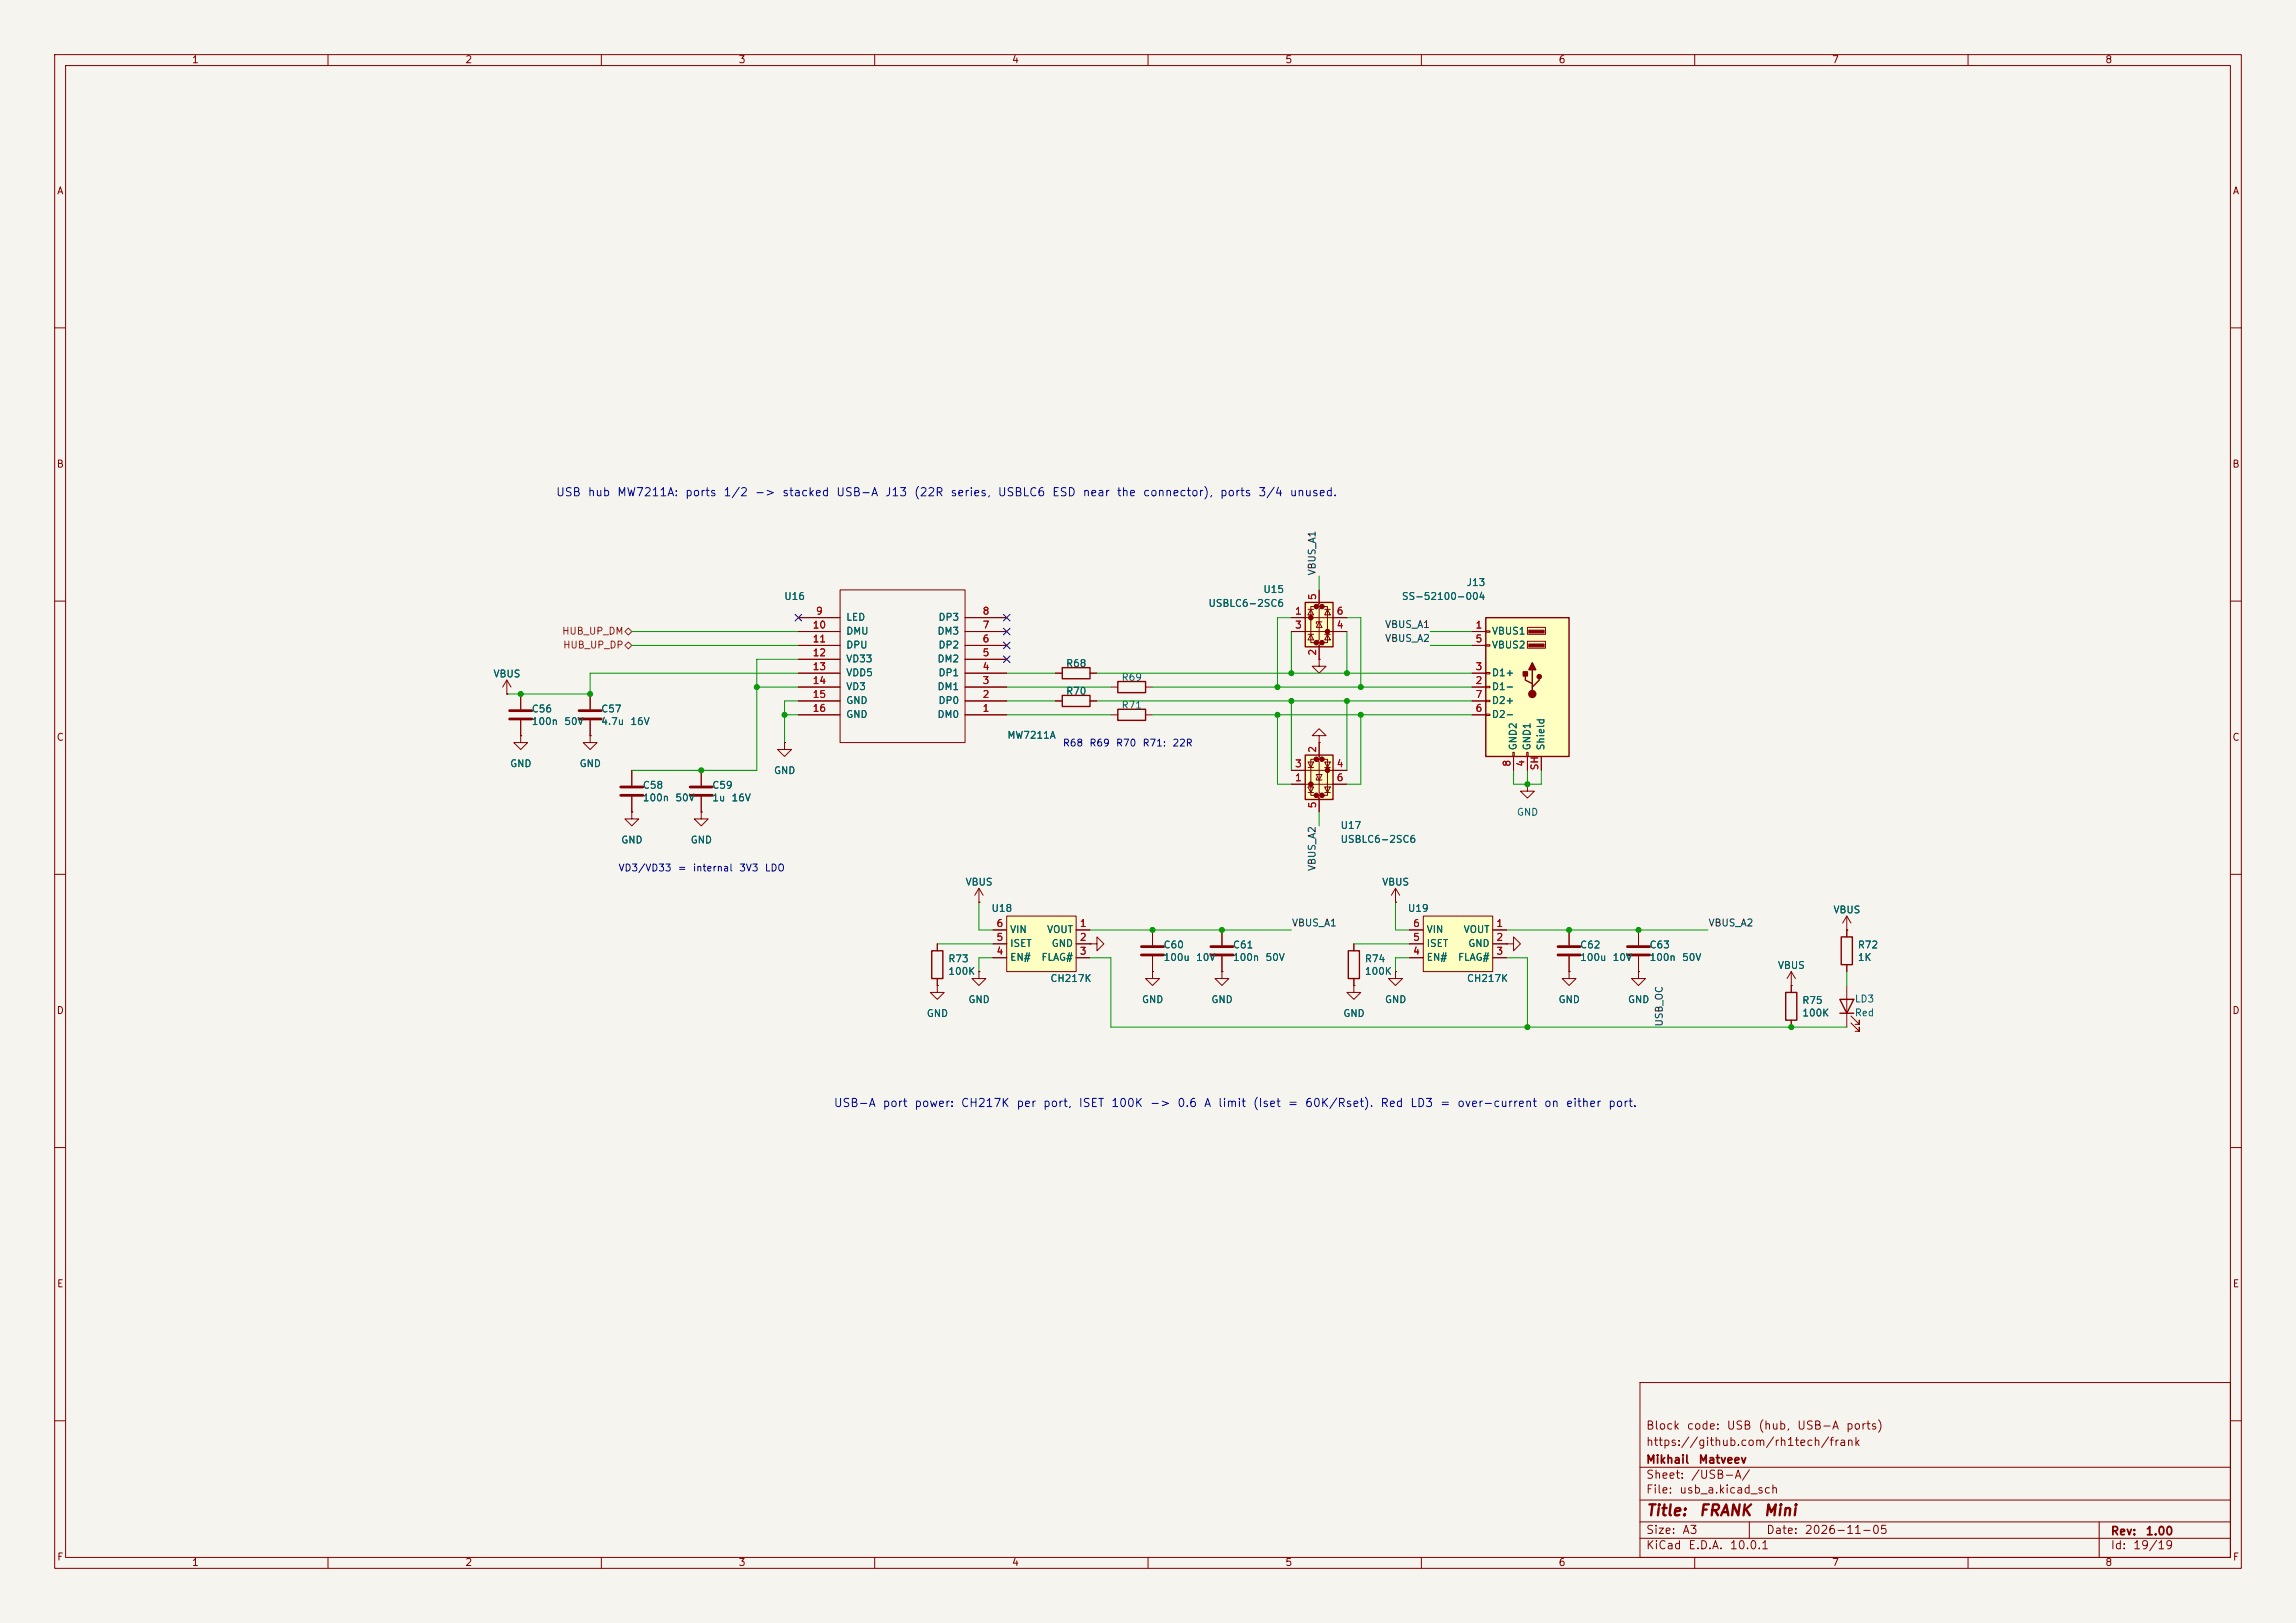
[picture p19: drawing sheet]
<svg xmlns="http://www.w3.org/2000/svg" width="420mm" height="297mm" viewBox="0 0 420 297" stroke-linecap="round" stroke-linejoin="round" font-family="sans-serif">
<defs><g id="words">
<g font-size="2" fill="#840000">
<text x="301" y="277.9">Title:</text>
<text x="310.6" y="277.9">FRANK</text>
<text x="322.5" y="277.9">Mini</text>
</g>
<g font-size="1.5" fill="#0000c2">
<text x="101.6" y="91.2">USB</text>
<text x="107.4" y="91.2">hub</text>
<text x="112.8" y="91.2">MW7211A:</text>
<text x="125.2" y="91.2">ports</text>
<text x="132.2" y="91.2">1/2</text>
<text x="138" y="91.2">-&gt;</text>
<text x="143" y="91.2">stacked</text>
<text x="152.8" y="91.2">USB-A</text>
<text x="161.8" y="91.2">J13</text>
<text x="167.1" y="91.2">(22R</text>
<text x="173.7" y="91.2">series,</text>
<text x="182.4" y="91.2">USBLC6</text>
<text x="192.3" y="91.2">ESD</text>
<text x="197.9" y="91.2">near</text>
<text x="204.2" y="91.2">the</text>
<text x="209" y="91.2">connector),</text>
<text x="223" y="91.2">ports</text>
<text x="230.1" y="91.2">3/4</text>
<text x="235.8" y="91.2">unused.</text>
<text x="152.4" y="202.9">USB-A</text>
<text x="161.3" y="202.9">port</text>
<text x="167.1" y="202.9">power:</text>
<text x="175.7" y="202.9">CH217K</text>
<text x="185.8" y="202.9">per</text>
<text x="190.7" y="202.9">port,</text>
<text x="197.2" y="202.9">ISET</text>
<text x="203.1" y="202.9">100K</text>
<text x="210.2" y="202.9">-&gt;</text>
<text x="215.2" y="202.9">0.6</text>
<text x="220.1" y="202.9">A</text>
<text x="222.7" y="202.9">limit</text>
<text x="229.1" y="202.9">(Iset</text>
<text x="235.4" y="202.9">=</text>
<text x="238.6" y="202.9">60K/Rset).</text>
<text x="252.4" y="202.9">Red</text>
<text x="257.8" y="202.9">LD3</text>
<text x="263.3" y="202.9">=</text>
<text x="266.4" y="202.9">over-current</text>
<text x="282.3" y="202.9">on</text>
<text x="286.3" y="202.9">either</text>
<text x="294.1" y="202.9">port.</text>
</g>
<g font-size="1.5" fill="#840000">
<text x="301" y="262">Block</text>
<text x="308.4" y="262">code:</text>
<text x="315.7" y="262">USB</text>
<text x="321.5" y="262">(hub,</text>
<text x="328.6" y="262">USB-A</text>
<text x="337.6" y="262">ports)</text>
<text x="301" y="268.2">Mikhail</text>
<text x="301" y="265">https://github.com/rh1tech/frank</text>
<text x="310.6" y="268.2">Matveev</text>
<text x="301" y="273.7">File:</text>
<text x="301" y="271">Sheet:</text>
<text x="307.1" y="273.7">usb_a.kicad_sch</text>
<text x="309.2" y="271">/USB-A/</text>
<text x="301" y="281.1">Size:</text>
<text x="307.6" y="281.1">A3</text>
<text x="323" y="281.1">Date:</text>
<text x="330" y="281.1">2026-11-05</text>
<text x="386" y="281.3">Rev:</text>
<text x="392.4" y="281.3">1.00</text>
<text x="301" y="283.9">KiCad</text>
<text x="308.7" y="283.9">E.D.A.</text>
<text x="316.3" y="283.9">10.0.1</text>
<text x="386" y="283.9">Id:</text>
<text x="390.1" y="283.9">19/19</text>
</g>
<g font-size="1.3" fill="#840000">
<text x="35" y="11.9">1</text>
<text x="85" y="11.9">2</text>
<text x="135" y="11.9">3</text>
<text x="185" y="11.9">4</text>
<text x="235" y="11.9">5</text>
<text x="285" y="11.9">6</text>
<text x="335" y="11.9">7</text>
<text x="385" y="11.9">8</text>
<text x="10.3" y="35.9">A</text>
<text x="408.3" y="35.9">A</text>
<text x="10.3" y="85.9">B</text>
<text x="408.2" y="85.9">B</text>
<text x="10.3" y="135.9">C</text>
<text x="408.2" y="135.9">C</text>
<text x="10.3" y="185.9">D</text>
<text x="408.2" y="185.9">D</text>
<text x="10.3" y="235.9">E</text>
<text x="408.3" y="235.9">E</text>
<text x="10.3" y="285.9">F</text>
<text x="35" y="286.9">1</text>
<text x="85" y="286.9">2</text>
<text x="135" y="286.9">3</text>
<text x="185" y="286.9">4</text>
<text x="235" y="286.9">5</text>
<text x="285" y="286.9">6</text>
<text x="335" y="286.9">7</text>
<text x="385" y="286.9">8</text>
<text x="408.3" y="285.9">F</text>
</g>
<g font-size="1.3" fill="#0f0f0f">
<text x="241" y="105.4" transform="rotate(-90 241 105.4)">VBUS_A1</text>
<text x="253.3" y="117.8">VBUS_A2</text>
<text x="253.3" y="115.2">VBUS_A1</text>
<text x="241" y="159.5" transform="rotate(-90 241 159.5)">VBUS_A2</text>
<text x="236.2" y="169.8">VBUS_A1</text>
<text x="312.4" y="169.8">VBUS_A2</text>
<text x="304.5" y="188" transform="rotate(-90 304.5 188)">USB_OC</text>
</g>
<g font-size="1.3" fill="#006464">
<text x="268.2" y="107.5">J13</text>
<text x="143.4" y="110.1">U16</text>
<text x="154.7" y="113.9">LED</text>
<text x="171.6" y="113.9">DP3</text>
<text x="220.9" y="111.4">USBLC6-2SC6</text>
<text x="231" y="108.8">U15</text>
<text x="256.3" y="110.1">SS-52100-004</text>
<text x="154.7" y="116.4">DMU</text>
<text x="154.7" y="119">DPU</text>
<text x="171.4" y="116.4">DM3</text>
<text x="171.6" y="119">DP2</text>
<text x="272.8" y="116.4">VBUS1</text>
<text x="272.8" y="119">VBUS2</text>
<text x="90.2" y="124.3">VBUS</text>
<text x="154.7" y="121.5">VD33</text>
<text x="154.7" y="124.1">VDD5</text>
<text x="171.4" y="121.5">DM2</text>
<text x="171.6" y="124.1">DP1</text>
<text x="194.9" y="122.4">R68</text>
<text x="205.1" y="124.9">R69</text>
<text x="272.8" y="124.1">D1+</text>
<text x="97.2" y="130.7">C56</text>
<text x="109.9" y="130.7">C57</text>
<text x="154.7" y="126.6">VD3</text>
<text x="154.7" y="129.1">GND</text>
<text x="154.7" y="131.7">GND</text>
<text x="171.4" y="131.7">DM0</text>
<text x="171.4" y="126.6">DM1</text>
<text x="171.6" y="129.1">DP0</text>
<text x="194.9" y="127.4">R70</text>
<text x="205.1" y="130">R71</text>
<text x="272.8" y="126.6">D1-</text>
<text x="272.8" y="131.7">D2-</text>
<text x="272.8" y="129.1">D2+</text>
<text x="97.2" y="133">100n</text>
<text x="103.1" y="133">50V</text>
<text x="109.9" y="133">4.7u</text>
<text x="115.2" y="133">16V</text>
<text x="184.2" y="135.5">MW7211A</text>
<text x="277.7" y="137.4" transform="rotate(-90 277.7 137.4)">GND2</text>
<text x="280.3" y="137.4" transform="rotate(-90 280.3 137.4)">GND1</text>
<text x="282.8" y="137.4" transform="rotate(-90 282.8 137.4)">Shield</text>
<text x="93.2" y="140.7">GND</text>
<text x="105.9" y="140.7">GND</text>
<text x="141.5" y="142">GND</text>
<text x="117.5" y="146.9">100n</text>
<text x="117.5" y="144.6">C58</text>
<text x="123.4" y="146.9">50V</text>
<text x="130.2" y="146.9">1u</text>
<text x="130.2" y="144.6">C59</text>
<text x="133.7" y="146.9">16V</text>
<text x="277.4" y="149.6">GND</text>
<text x="113.5" y="154.7">GND</text>
<text x="126.2" y="154.7">GND</text>
<text x="245.1" y="152">U17</text>
<text x="245.1" y="154.5">USBLC6-2SC6</text>
<text x="176.5" y="162.4">VBUS</text>
<text x="181.3" y="167.2">U18</text>
<text x="252.7" y="162.4">VBUS</text>
<text x="257.4" y="167.2">U19</text>
<text x="335.3" y="167.4">VBUS</text>
<text x="184.7" y="173.6">ISET</text>
<text x="184.7" y="171">VIN</text>
<text x="191.4" y="171">VOUT</text>
<text x="192.3" y="173.6">GND</text>
<text x="212.7" y="173.9">C60</text>
<text x="225.4" y="173.9">C61</text>
<text x="260.9" y="173.6">ISET</text>
<text x="260.9" y="171">VIN</text>
<text x="267.6" y="171">VOUT</text>
<text x="268.5" y="173.6">GND</text>
<text x="288.9" y="173.9">C62</text>
<text x="301.6" y="173.9">C63</text>
<text x="339.7" y="173.9">R72</text>
<text x="173.4" y="178.7">100K</text>
<text x="173.4" y="176.4">R73</text>
<text x="184.7" y="176.1">EN#</text>
<text x="190.4" y="176.1">FLAG#</text>
<text x="192" y="180">CH217K</text>
<text x="212.7" y="176.2">100u</text>
<text x="218.7" y="176.2">10V</text>
<text x="225.4" y="176.2">100n</text>
<text x="231.4" y="176.2">50V</text>
<text x="249.6" y="178.7">100K</text>
<text x="249.6" y="176.4">R74</text>
<text x="260.9" y="176.1">EN#</text>
<text x="266.6" y="176.1">FLAG#</text>
<text x="268.2" y="180">CH217K</text>
<text x="288.9" y="176.2">100u</text>
<text x="294.9" y="176.2">10V</text>
<text x="301.6" y="176.2">100n</text>
<text x="307.6" y="176.2">50V</text>
<text x="325.1" y="177.6">VBUS</text>
<text x="339.7" y="176.2">1K</text>
<text x="177" y="183.9">GND</text>
<text x="208.8" y="183.9">GND</text>
<text x="221.5" y="183.9">GND</text>
<text x="253.2" y="183.9">GND</text>
<text x="285" y="183.9">GND</text>
<text x="297.7" y="183.9">GND</text>
<text x="329.6" y="184">R75</text>
<text x="339.2" y="183.7">LD3</text>
<text x="169.4" y="186.4">GND</text>
<text x="245.6" y="186.4">GND</text>
<text x="329.6" y="186.3">100K</text>
<text x="339.2" y="186.3">Red</text>
</g>
<g font-size="1.3" fill="#a90000">
<text x="149.2" y="112.8">9</text>
<text x="179.6" y="112.8">8</text>
<text x="236.8" y="112.8">1</text>
<text x="241" y="109.9" transform="rotate(-90 241 109.9)">5</text>
<text x="244.4" y="112.8">6</text>
<text x="148.5" y="115.3">10</text>
<text x="148.5" y="117.9">11</text>
<text x="179.6" y="117.9">6</text>
<text x="179.6" y="115.3">7</text>
<text x="236.8" y="115.3">3</text>
<text x="244.4" y="115.3">4</text>
<text x="269.8" y="115.3">1</text>
<text x="269.8" y="117.9">5</text>
<text x="148.5" y="120.4">12</text>
<text x="148.5" y="122.9">13</text>
<text x="148.5" y="125.5">14</text>
<text x="179.6" y="125.5">3</text>
<text x="179.6" y="122.9">4</text>
<text x="179.6" y="120.4">5</text>
<text x="241" y="120.1" transform="rotate(-90 241 120.1)">2</text>
<text x="269.8" y="125.5">2</text>
<text x="269.8" y="122.9">3</text>
<text x="148.5" y="128">15</text>
<text x="148.5" y="130.6">16</text>
<text x="179.6" y="130.6">1</text>
<text x="179.6" y="128">2</text>
<text x="269.8" y="130.6">6</text>
<text x="269.8" y="128">7</text>
<text x="241" y="137.9" transform="rotate(-90 241 137.9)">2</text>
<text x="236.8" y="143.3">1</text>
<text x="236.8" y="140.7">3</text>
<text x="244.4" y="140.7">4</text>
<text x="244.4" y="143.3">6</text>
<text x="276.6" y="140.4" transform="rotate(-90 276.6 140.4)">8</text>
<text x="279.1" y="140.4" transform="rotate(-90 279.1 140.4)">4</text>
<text x="281.7" y="141.1" transform="rotate(-90 281.7 141.1)">SH</text>
<text x="241" y="148" transform="rotate(-90 241 148)">5</text>
<text x="182.2" y="172.5">5</text>
<text x="182.2" y="169.9">6</text>
<text x="197.4" y="169.9">1</text>
<text x="197.4" y="172.5">2</text>
<text x="258.4" y="172.5">5</text>
<text x="258.4" y="169.9">6</text>
<text x="273.6" y="169.9">1</text>
<text x="273.6" y="172.5">2</text>
<text x="182.2" y="175">4</text>
<text x="197.4" y="175">3</text>
<text x="258.4" y="175">4</text>
<text x="273.6" y="175">3</text>
</g>
<g font-size="1.3" fill="#725600">
<text x="102.7" y="116.4">HUB_UP_DM</text>
<text x="102.9" y="119">HUB_UP_DP</text>
</g>
<g font-size="1.3" fill="#0000c2">
<text x="194.3" y="136.9">R68</text>
<text x="199.2" y="136.9">R69</text>
<text x="204" y="136.9">R70</text>
<text x="208.9" y="136.9">R71:</text>
<text x="214.4" y="136.9">22R</text>
<text x="113" y="159.8">VD3/VD33</text>
<text x="123.9" y="159.8">=</text>
<text x="126.6" y="159.8">internal</text>
<text x="135.1" y="159.8">3V3</text>
<text x="139.8" y="159.8">LDO</text>
</g>
</g></defs>
<path d="M0 0h420v297h-420z" fill="#f5f4ef" stroke="#f5f4ef" stroke-width=".18"/>
<g fill="none" stroke="#840000" stroke-width=".18">
<path d="M10 10h400v277h-400zM12 12h396v273h-396zM60 10v2M110 10v2M160 10v2M210 10v2M260 10v2M310 10v2M360 10v2M10 60h2M408 60h2M10 110h2"/>
<path d="M408 110h2M10 160h2M408 160h2M10 210h2M408 210h2M300 253h108v32h-108zM10 260h2M300 278.5h108M300 274.5h108M300 268.5h108M320 278.5v3M384 278.5v6.5"/>
<path d="M408 260h2M60 285v2M110 285v2M160 285v2M210 285v2M260 285v2M300 281.5h108M310 285v2M360 285v2"/>
</g>
<path d="M238.8 138.2h5v8.1h-5z" fill="#ffffc2"/>
<g fill="#840000" stroke="#840000" stroke-width=".51">
<circle cx="239.8" cy="143.5" r=".25"/>
<circle cx="240.8" cy="145.5" r=".25"/>
<circle cx="240.8" cy="138.9" r=".25"/>
<circle cx="241.8" cy="145.5" r=".25"/>
<circle cx="241.8" cy="138.9" r=".25"/>
<circle cx="242.8" cy="141" r=".25"/>
</g>
<g fill="none" stroke="#840000" stroke-width=".18">
<path d="M239.3 139.4h1l-.5 1.1zM240.8 138.9h-1v6.6h1M241.3 135.9v2.5l.5 .5h-1l.5 .5v5.6l.5 .5h-1l.5 .6v2.5M241.8 138.9h1v6.6h-1M242.3 139.4h1l-.5 1.1zM128.3 148.6v1.3h1.2l-1.2 1.2-1.3-1.2h1.3M128.3 148.6h.1M236.2 143.5h10.2M236.2 141h10.2M239.3 144h1l-.5 1zM239.3 140.5h1M239.3 145h1"/>
<path d="M240.8 142.4v.3h1M240.8 141.7h1l-.5 1zM242.3 144h1l-.5 1zM242.3 140.5h1M242.3 145h1M255.3 165.1h.1M255.3 162.6l-.8 1.2M255.3 162.6l.7 1.2M255.3 162.6v2.5M299.7 170.2v2.8M299.7 175v2.8"/>
</g>
<path d="M238.8 138.2h5v8.1h-5z" fill="none" stroke="#840000" stroke-width=".25"/>
<path d="M297.7 173.2h4.1M297.7 174.8h4.1" fill="none" stroke="#840000" stroke-width=".51"/>
<path d="M260.3 167.6h12.7v10.2h-12.7z" fill="#ffffc2"/>
<g fill="none" stroke="#840000" stroke-width=".18">
<path d="M203.2 130.8h1.3M203.2 125.7h1.3M209.5 130.8h1.3M209.5 125.7h1.3M247.6 172.7v1.3M247.6 179.1v1.2M255.3 177.8v1.3h1.2l-1.2 1.2-1.3-1.2h1.3M255.3 177.8h.1M257.8 170.2h2.5M257.8 172.7h2.5M257.8 175.3h2.5M260.3 167.6h12.7v10.2h-12.7z"/>
<path d="M273 170.2h2.6M273 172.7h2.6M273 175.3h2.6M275.6 172.7h1.3v-1.2l1.2 1.2-1.2 1.3v-1.3M275.6 172.7h.1M327.7 177.8l-.8 1.3M327.7 177.8l.7 1.3M327.7 177.8v3.8M337.8 170.2v1.3M337.8 176.5v1.3M327.7 180.3h.1M327.7 186.7v1.3"/>
<path d="M337.8 180.3v7.7M338.6 187.2l1.5 1.5v-.7v.7h-.8M338.6 185.9l1.5 1.6v-.8v.8h-.8"/>
</g>
<path d="M204.5 129.8h5v2h-5zM204.5 124.7h5v2h-5zM246.6 174h2.1v5.1h-2.1zM336.8 171.5h2v5h-2zM326.6 181.6h2.1v5.1h-2.1zM336.5 182.9h2.6l-1.3 2.5zM336.5 185.4h2.6" fill="none" stroke="#840000" stroke-width=".25"/>
<path d="M238.8 110.2h5v8.2h-5z" fill="#ffffc2"/>
<g fill="#840000" stroke="#840000" stroke-width=".51">
<circle cx="239.8" cy="113" r=".25"/>
<circle cx="240.8" cy="111" r=".25"/>
<circle cx="240.8" cy="117.6" r=".25"/>
<circle cx="241.8" cy="111" r=".25"/>
<circle cx="241.8" cy="117.6" r=".25"/>
<circle cx="242.8" cy="115.6" r=".25"/>
</g>
<g fill="none" stroke="#840000" stroke-width=".18">
<path d="M236.2 113h10.2M236.2 115.6h10.2M239.3 116.1h1M239.3 111.5h1M239.8 111.5l.5 1h-1zM239.8 116.1l.5 1h-1zM240.8 111h-1v6.6h1M241.3 108v2.5l-.5 .5h1l-.5 .5v5.6l-.5 .5h1l-.5 .5v2.6M241.3 113.8l.5 1h-1zM241.8 113.8h-1v.4M241.8 111h1v6.6h-1M242.3 116.1h1"/>
<path d="M242.3 111.5h1M242.8 111.5l.5 1h-1zM242.8 116.1l.5 1h-1zM241.3 120.7v1.2h1.3l-1.3 1.3-1.3-1.3h1.3M241.3 120.7h.1M337.8 170.2h.1M337.8 167.6l-.7 1.3M337.8 167.6l.8 1.3M337.8 167.6v2.6"/>
</g>
<path d="M238.8 110.2h5v8.2h-5z" fill="none" stroke="#840000" stroke-width=".25"/>
<path d="M271.8 113h15.2v25.4h-15.2z" fill="#ffffc2"/>
<path d="M271.8 113h15.2v25.4h-15.2zM194.3 122.2h5.1v2h-5.1zM194.3 127.3h5.1v2h-5.1zM279 123.2v1.3l1.3 .6v.6M280.3 122.6v2.5M281.6 123.8v.7l-1.3 1.2v.7M170.4 174h2.1v5.1h-2.1z" fill="none" stroke="#840000" stroke-width=".25"/>
<g fill="#840000" stroke="#840000" stroke-width=".25">
<path d="M280.3 121.3l.6 1.3h-1.2z"/>
<path d="M278.6 122.9h.8v.8h-.8z"/>
<circle cx="281.6" cy="123.8" r=".38"/>
<circle cx="280.3" cy="127" r=".63"/>
</g>
<g fill="#840000" stroke="#840000" stroke-width=".18">
<path d="M279.7 115.3h2.7v.5h-2.7z"/>
<path d="M279.7 117.9h2.7v.5h-2.7z"/>
</g>
<g fill="none" stroke="#840000" stroke-width=".18">
<path d="M146 115.6h7.7M146 118.1h7.7M146 113h7.7M153.7 108h22.8v27.9h-22.8zM176.5 115.6h7.6M176.5 118.1h7.6M176.5 113h7.6M269.2 115.6h2.6M269.2 118.1h2.6M271.8 115.4h.7v.3h-.7zM271.8 118h.7v.2h-.7zM279.4 114.8h3.3v1.3h-3.3z"/>
<path d="M279.4 117.3h3.3v1.3h-3.3zM92.7 127h.1M92.7 124.5l-.8 1.2M92.7 124.5l.8 1.2M92.7 124.5v2.5M95.2 134.6v1.3h1.3l-1.3 1.3-1.2-1.3h1.2M95.2 134.6h.1M95.2 127v2.8M95.2 131.8v2.8M107.9 134.6v1.3h1.3l-1.3 1.3-1.2-1.3h1.2M107.9 134.6h.1M107.9 127v2.8"/>
<path d="M107.9 131.8v2.8M143.5 135.9v1.3h1.3l-1.3 1.2-1.3-1.2h1.3M143.5 135.9h.1M146 125.7h7.7M146 123.2h7.7M146 130.8h7.7M146 128.3h7.7M146 120.7h7.7M176.5 125.7h7.6M176.5 123.2h7.6M176.5 130.8h7.6M176.5 128.3h7.6"/>
<path d="M176.5 120.7h7.6M193 123.2h1.3M193 128.3h1.3M199.4 123.2h1.3M199.4 128.3h1.3M241.3 134.6h1.3l-1.3-1.2-1.3 1.2h1.3v1.3M241.3 135.9h.1M269.2 125.7h2.6M269.2 123.2h2.6M269.2 130.8h2.6M269.2 128.3h2.6M271.8 123.1h.7v.2h-.7z"/>
<path d="M271.8 125.6h.7v.3h-.7zM271.8 128.1h.7v.3h-.7zM271.8 130.7h.7v.2h-.7zM276.7 137.7h.3v.7h-.3zM276.9 138.4v2.6M279.3 137.7h.2v.7h-.2zM279.4 138.4v2.6M281.9 138.4v2.6M115.6 148.6v1.3h1.2l-1.2 1.2-1.3-1.2h1.3M115.6 148.6h.1M115.6 141v2.8M115.6 145.8v2.8"/>
<path d="M128.3 141v2.8M128.3 145.8v2.8M279.4 143.5v1.3h1.3l-1.3 1.3-1.3-1.3h1.3M279.4 143.5h.1M171.4 172.7v1.3M171.4 179.1v1.2M179.1 165.1h.1M179.1 177.8v1.3h1.2l-1.2 1.2-1.3-1.2h1.3M179.1 177.8h.1M179.1 162.6l-.8 1.2M179.1 162.6l.7 1.2M179.1 162.6v2.5"/>
<path d="M199.4 172.7h1.3v-1.2l1.2 1.2-1.2 1.3v-1.3M199.4 172.7h.1M287 177.8v1.3h1.3l-1.3 1.2-1.3-1.2h1.3M287 177.8h.1M287 170.2v2.8M287 175v2.8M299.7 177.8v1.3h1.3l-1.3 1.2-1.3-1.2h1.3M299.7 177.8h.1"/>
</g>
<path d="M93.2 130h4.1M93.2 131.6h4.1M105.9 130h4.1M105.9 131.6h4.1M113.5 144h4.1M113.5 145.5h4.1M126.2 144h4.1M126.2 145.5h4.1M285 173.2h4.1M285 174.8h4.1" fill="none" stroke="#840000" stroke-width=".51"/>
<path d="M184.1 167.6h12.7v10.2h-12.7z" fill="#ffffc2"/>
<g fill="none" stroke="#840000" stroke-width=".18">
<path d="M146 113h7.7M146 115.6h7.7M146 118.1h7.7M176.5 113h7.6M176.5 115.6h7.6M176.5 118.1h7.6M236.2 113h2.6M236.2 115.6h2.6M241.3 108v2.5M241.3 118.1v2.6M243.8 113h2.6M243.8 115.6h2.6"/>
<path d="M269.2 115.6h2.6M269.2 118.1h2.6M92.7 127h.1M95.2 134.6h.1M95.2 127v2.8M95.2 131.8v2.8M107.9 134.6h.1M107.9 127v2.8M107.9 131.8v2.8M143.5 135.9h.1M146 123.2h7.7M146 128.3h7.7"/>
<path d="M146 130.8h7.7M146 125.7h7.7M146 120.7h7.7M176.5 123.2h7.6M176.5 128.3h7.6M176.5 130.8h7.6M176.5 125.7h7.6M176.5 120.7h7.6M193 123.2h1.3M193 128.3h1.3M199.4 123.2h1.3M199.4 128.3h1.3"/>
<path d="M241.3 120.7h.1M241.3 135.9h.1M241.3 135.9v2.5M269.2 123.2h2.6M269.2 128.3h2.6M269.2 130.8h2.6M269.2 125.7h2.6M276.9 138.4v2.6M279.4 138.4v2.6M281.9 138.4v2.6M115.6 148.6h.1M115.6 141v2.8"/>
<path d="M115.6 145.8v2.8M128.3 148.6h.1M128.3 141v2.8M128.3 145.8v2.8M236.2 143.5h2.6M236.2 141h2.6M241.3 146.1v2.5M243.8 143.5h2.6M243.8 141h2.6M171.4 172.7v1.3M171.4 179.1v1.2M179.1 165.1h.1"/>
<path d="M179.1 177.8h.1M181.6 170.2h2.5M181.6 172.7h2.5M181.6 175.3h2.5M184.1 167.6h12.7v10.2h-12.7zM196.8 170.2h2.6M196.8 172.7h2.6M196.8 175.3h2.6M199.4 172.7h.1M210.8 177.8v1.3h1.3l-1.3 1.2-1.3-1.2h1.3M210.8 177.8h.1M210.8 170.2v2.8"/>
<path d="M210.8 175v2.8M223.5 177.8v1.3h1.3l-1.3 1.2-1.3-1.2h1.3M223.5 177.8h.1M223.5 170.2v2.8M223.5 175v2.8M247.6 172.7v1.3M247.6 179.1v1.2M255.3 177.8h.1M255.3 165.1h.1M257.8 170.2h2.5M257.8 172.7h2.5M257.8 175.3h2.5"/>
<path d="M273 170.2h2.6M273 172.7h2.6M273 175.3h2.6M275.6 172.7h.1M287 177.8h.1M287 170.2v2.8M287 175v2.8M299.7 177.8h.1M299.7 170.2v2.8M299.7 175v2.8M337.8 170.2h.1M337.8 170.2v1.3"/>
<path d="M337.8 176.5v1.3M171.4 180.3v1.3h1.3l-1.3 1.3-1.2-1.3h1.2M171.4 180.3h.1M247.6 180.3v1.3h1.3l-1.3 1.3-1.2-1.3h1.2M247.6 180.3h.1M327.7 180.3h.1M327.7 180.3v1.3M327.7 186.7v1.3"/>
</g>
<path d="M208.8 173.2h4.1M208.8 174.8h4.1M221.5 173.2h4.1M221.5 174.8h4.1" fill="none" stroke="#840000" stroke-width=".51"/>
<path d="M114.3 118.1l.6-.6 .7 .6-.7 .6zM114.9 114.9l.7 .7-.7 .6-.6-.6z" fill="none" stroke="#725600" stroke-width=".18"/>
<g fill="none" stroke="#009600" stroke-width=".18">
<path d="M115.6 118.1h30.4M115.6 115.6h30.4M236.2 113h-2.5v12.7M236.2 115.6v7.6M241.3 105.4v2.6M246.4 113h2.5v12.7M246.4 115.6v7.6M261.6 118.1h7.6M261.6 115.6h7.6M138.4 125.7h7.6M143.5 130.8h2.5M146 123.2h-38.1v3.8h-15.2"/>
<path d="M146 120.7h-7.6v20.3h-22.8M146 128.3h-2.5v7.6M184.1 123.2h8.9M184.1 130.8h19.1M184.1 125.7h19.1M184.1 128.3h8.9M200.7 123.2h68.5M200.7 128.3h68.5M210.8 130.8h58.4M210.8 125.7h58.4M233.7 130.8v12.7h2.5M236.2 128.3v12.7"/>
<path d="M246.4 128.3v12.7M248.9 130.8v12.7h-2.5M241.3 148.6v2.5M276.9 141v2.5h5v-2.5M279.4 141v2.5M171.4 172.7h10.2M179.1 165.1v5.1h2.5M181.6 175.3h-2.5v2.5M199.4 175.3h3.8v12.7h134.6M199.4 170.2h36.8M247.6 172.7h10.2M255.3 165.1v5.1h2.5"/>
<path d="M257.8 175.3h-2.5v2.5M275.6 175.3h3.8v12.7M275.6 170.2h36.8M337.8 177.8v2.5"/>
</g>
<path d="M145.4 112.4l1.3 1.2M146.7 112.4l-1.3 1.2M183.5 112.4l1.3 1.2M183.5 115l1.3 1.2M183.5 117.5l1.3 1.2M184.8 112.4l-1.3 1.2M184.8 115l-1.3 1.2M184.8 117.5l-1.3 1.2M183.5 120l1.3 1.3M184.8 120l-1.3 1.3" fill="none" stroke="#000084" stroke-width=".18"/>
<g fill="#009600" stroke="#009600" stroke-width=".18">
<circle cx="248.9" cy="130.8" r=".46"/>
<circle cx="248.9" cy="125.7" r=".46"/>
<circle cx="246.4" cy="123.2" r=".46"/>
<circle cx="246.4" cy="128.3" r=".46"/>
<circle cx="223.5" cy="170.2" r=".46"/>
<circle cx="233.7" cy="130.8" r=".46"/>
<circle cx="236.2" cy="128.3" r=".46"/>
<circle cx="233.7" cy="125.7" r=".46"/>
<circle cx="236.2" cy="123.2" r=".46"/>
<circle cx="210.8" cy="170.2" r=".46"/>
<circle cx="138.4" cy="125.7" r=".46"/>
<circle cx="143.5" cy="130.8" r=".46"/>
<circle cx="95.2" cy="127" r=".46"/>
<circle cx="107.9" cy="127" r=".46"/>
<circle cx="128.3" cy="141" r=".46"/>
<circle cx="299.7" cy="170.2" r=".46"/>
<circle cx="287" cy="170.2" r=".46"/>
<circle cx="279.4" cy="188" r=".46"/>
<circle cx="279.4" cy="143.5" r=".46"/>
<circle cx="327.7" cy="188" r=".46"/>
</g>
<use href="#words"/>
</svg>
